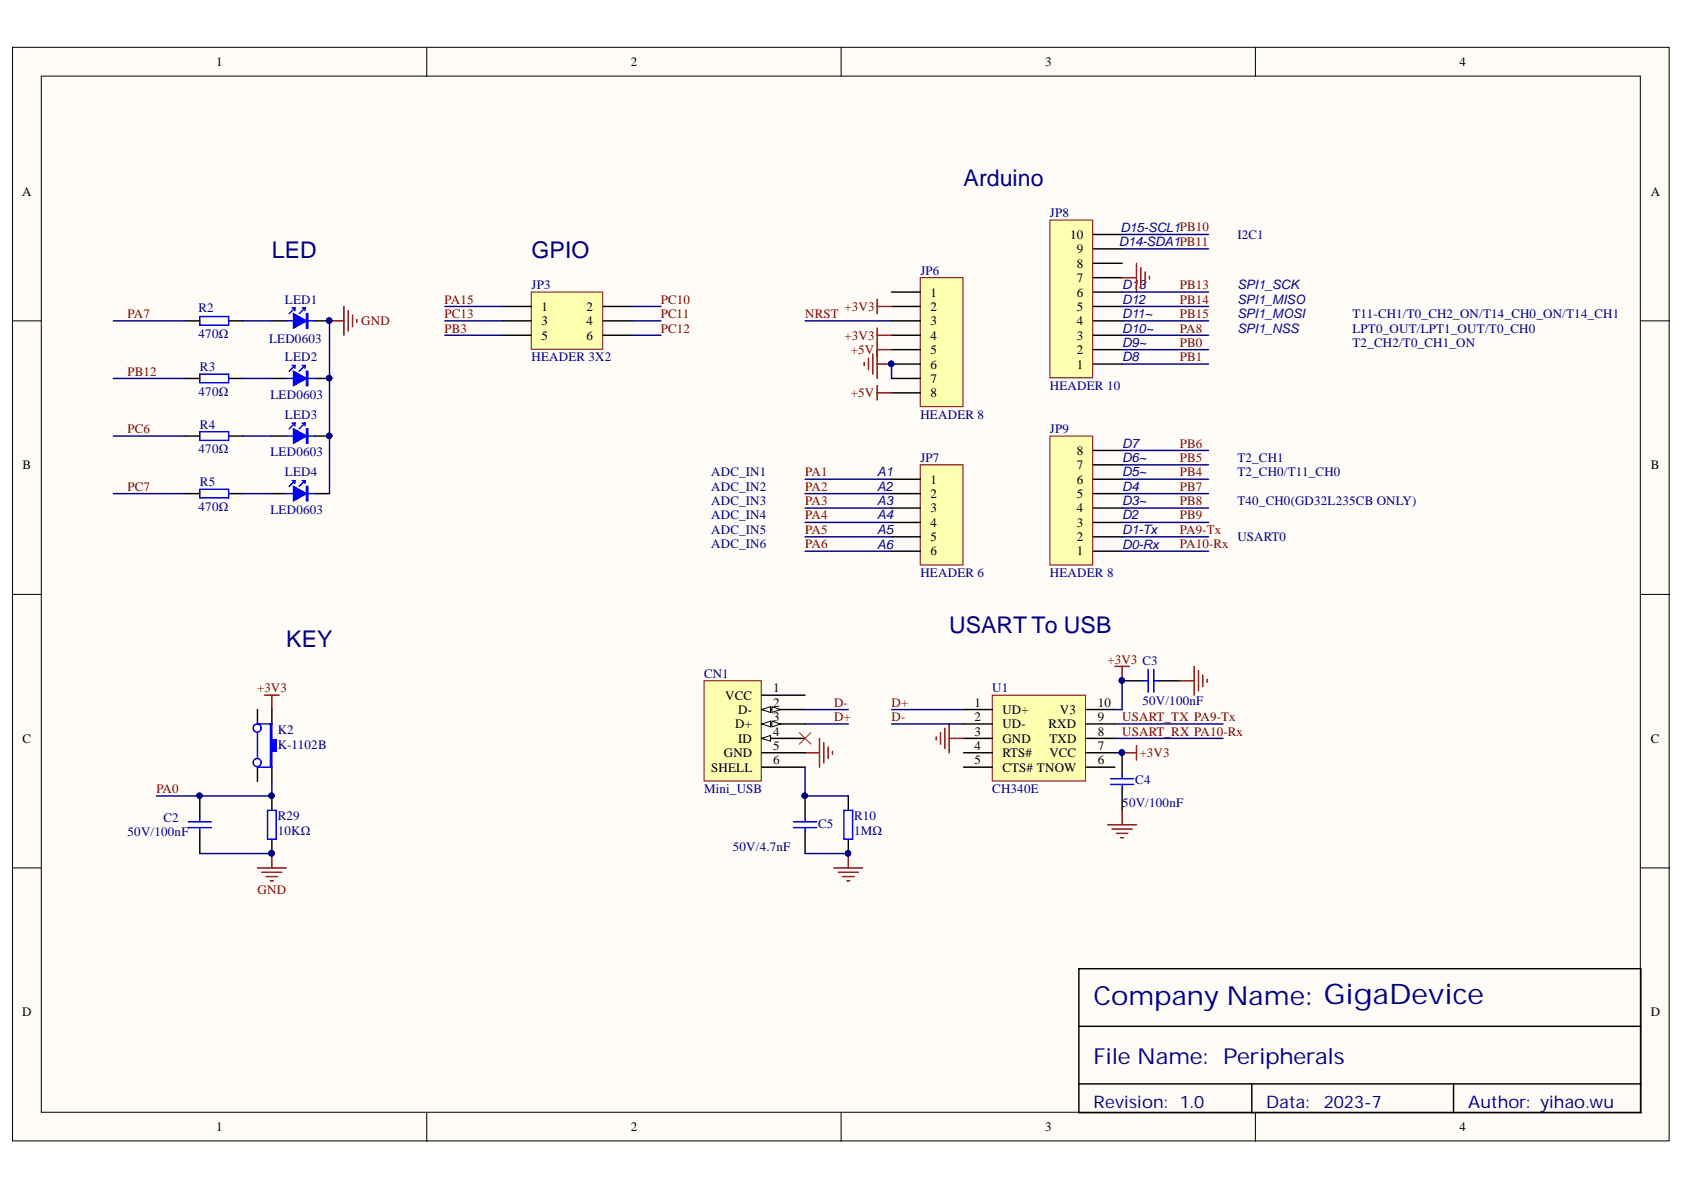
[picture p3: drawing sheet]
<svg xmlns="http://www.w3.org/2000/svg" width="297mm" height="210mm" viewBox="0 0 297 210" stroke-linecap="round" stroke-linejoin="round" font-family="sans-serif">
<defs><g id="words">
<text font-size="4.6" fill="#000080" x="192.9" y="177.3">Company Name: GigaDevice</text>
<g font-size="4.1" fill="#000080">
<text x="170" y="32.9">Arduino</text>
<text x="48" y="45.6">LED</text>
<text x="93.7" y="45.6">GPIO</text>
<text x="167.4" y="111.6">USART To USB</text>
<text x="50.5" y="114.1">KEY</text>
</g>
<text font-size="3.9" fill="#000080" x="192.9" y="187.7">File Name: Peripherals</text>
<g font-size="3" fill="#000080">
<text x="192.9" y="195.4">Revision: 1.0</text>
<text x="223.3" y="195.4">Data:</text>
<text x="233.5" y="195.4">2023-7</text>
<text x="259" y="195.4">Author: yihao.wu</text>
</g>
<g font-size="2.3">
<text x="38.2" y="11.7">1</text>
<text x="111.2" y="11.7">2</text>
<text x="184.3" y="11.7">3</text>
<text x="257.4" y="11.7">4</text>
<text x="3.9" y="34.5">A</text>
<text x="291.2" y="34.5">A</text>
<text x="188.7" y="42.1">10</text>
<text x="189.9" y="47.2">8</text>
<text x="189.9" y="44.7">9</text>
<text x="164.1" y="52.3">1</text>
<text x="189.9" y="52.3">6</text>
<text x="189.9" y="49.8">7</text>
<text x="95.5" y="54.9">1</text>
<text x="95.5" y="57.4">3</text>
<text x="95.5" y="59.9">5</text>
<text x="103.5" y="54.9">2</text>
<text x="103.5" y="57.4">4</text>
<text x="103.5" y="59.9">6</text>
<text x="164.1" y="54.9">2</text>
<text x="164.1" y="57.4">3</text>
<text x="164.1" y="59.9">4</text>
<text x="189.9" y="59.9">3</text>
<text x="189.9" y="57.4">4</text>
<text x="189.9" y="54.9">5</text>
<text x="164.1" y="62.5">5</text>
<text x="164.1" y="65">6</text>
<text x="189.9" y="65">1</text>
<text x="189.9" y="62.5">2</text>
<text x="164.1" y="67.5">7</text>
<text x="164.1" y="70.1">8</text>
<text x="4" y="82.8">B</text>
<text x="189.9" y="82.8">7</text>
<text x="189.9" y="80.2">8</text>
<text x="291.2" y="82.8">B</text>
<text x="164.1" y="85.3">1</text>
<text x="164.1" y="87.8">2</text>
<text x="189.9" y="87.8">5</text>
<text x="189.9" y="85.3">6</text>
<text x="164.1" y="90.4">3</text>
<text x="164.1" y="92.9">4</text>
<text x="164.1" y="95.4">5</text>
<text x="189.9" y="95.4">2</text>
<text x="189.9" y="92.9">3</text>
<text x="189.9" y="90.4">4</text>
<text x="164.1" y="98">6</text>
<text x="189.9" y="98">1</text>
<text x="127.9" y="123.4">VCC</text>
<text x="130.2" y="125.9">D-</text>
<text x="136.4" y="122.1">1</text>
<text x="136.4" y="124.7">2</text>
<text x="171.9" y="124.7">1</text>
<text x="176.8" y="125.9">UD+</text>
<text x="187" y="125.9">V3</text>
<text x="193.6" y="124.7">10</text>
<text x="4" y="131">C</text>
<text x="129.7" y="128.5">D+</text>
<text x="130.2" y="131">ID</text>
<text x="136.4" y="127.2">3</text>
<text x="136.4" y="129.7">4</text>
<text x="171.9" y="127.2">2</text>
<text x="171.9" y="129.7">3</text>
<text x="176.8" y="128.5">UD-</text>
<text x="176.8" y="131">GND</text>
<text x="184.9" y="128.5">RXD</text>
<text x="185.1" y="131">TXD</text>
<text x="193.6" y="129.7">8</text>
<text x="193.6" y="127.2">9</text>
<text x="291.2" y="131">C</text>
<text x="125.5" y="136.1">SHELL</text>
<text x="127.7" y="133.6">GND</text>
<text x="136.4" y="132.3">5</text>
<text x="136.4" y="134.8">6</text>
<text x="171.9" y="132.3">4</text>
<text x="171.9" y="134.8">5</text>
<text x="176.8" y="133.6">RTS#</text>
<text x="176.8" y="136.1">CTS# TNOW</text>
<text x="185.1" y="133.6">VCC</text>
<text x="193.6" y="134.8">6</text>
<text x="193.6" y="132.3">7</text>
<text x="3.9" y="179.3">D</text>
<text x="291.2" y="179.3">D</text>
<text x="38.2" y="199.6">1</text>
<text x="111.2" y="199.6">2</text>
<text x="184.3" y="199.6">3</text>
<text x="257.4" y="199.6">4</text>
</g>
<g font-size="2.3" fill="#000080">
<text x="185.2" y="38.3">JP8</text>
<text x="218.3" y="42.1">I2C1</text>
<text x="50.3" y="53.6">LED1</text>
<text x="93.7" y="51.1">JP3</text>
<text x="162.3" y="48.5">JP6</text>
<text x="35" y="55.1">R2</text>
<text x="35" y="59.7">470Ω</text>
<text x="238.6" y="56.1">T11-CH1/T0_CH2_ON/T14_CH0_ON/T14_CH1</text>
<text x="238.6" y="58.7">LPT0_OUT/LPT1_OUT/T0_CH0</text>
<text x="35.3" y="65.5">R3</text>
<text x="47.5" y="60.4">LED0603</text>
<text x="50.3" y="63.7">LED2</text>
<text x="93.7" y="63.7">HEADER 3X2</text>
<text x="238.6" y="61.2">T2_CH2/T0_CH1_ON</text>
<text x="35" y="69.8">470Ω</text>
<text x="47.7" y="70.3">LED0603</text>
<text x="185.2" y="68.8">HEADER 10</text>
<text x="35.3" y="75.7">R4</text>
<text x="50.3" y="73.9">LED3</text>
<text x="162.3" y="73.9">HEADER 8</text>
<text x="185.2" y="76.4">JP9</text>
<text x="35" y="80">470Ω</text>
<text x="47.7" y="80.5">LED0603</text>
<text x="162.3" y="81.5">JP7</text>
<text x="218.3" y="81.5">T2_CH1</text>
<text x="35.3" y="85.8">R5</text>
<text x="50.3" y="84">LED4</text>
<text x="125.5" y="84">ADC_IN1</text>
<text x="125.5" y="86.6">ADC_IN2</text>
<text x="125.5" y="89.1">ADC_IN3</text>
<text x="218.3" y="89.1">T40_CH0(GD32L235CB ONLY)</text>
<text x="218.3" y="84">T2_CH0/T11_CH0</text>
<text x="35" y="90.1">470Ω</text>
<text x="47.7" y="90.6">LED0603</text>
<text x="125.5" y="91.6">ADC_IN4</text>
<text x="125.5" y="94.2">ADC_IN5</text>
<text x="218.3" y="95.4">USART0</text>
<text x="125.5" y="96.7">ADC_IN6</text>
<text x="162.3" y="101.8">HEADER 6</text>
<text x="185.2" y="101.8">HEADER 8</text>
<text x="124.2" y="119.6">CN1</text>
<text x="175" y="122.1">U1</text>
<text x="201.5" y="124.4">50V/100nF</text>
<text x="49" y="129.5">K2</text>
<text x="49" y="132">K-1102B</text>
<text x="124.2" y="139.9">Mini_USB</text>
<text x="175" y="139.9">CH340E</text>
<text x="198" y="142.4">50V/100nF</text>
<text x="200.2" y="138.4">C4</text>
<text x="22.5" y="147.5">50V/100nF</text>
<text x="28.8" y="145">C2</text>
<text x="49" y="144.7">R29</text>
<text x="49" y="147.2">10KΩ</text>
<text x="144.3" y="146">C5</text>
<text x="150.7" y="144.7">R10</text>
<text x="150.7" y="147.2">1MΩ</text>
<text x="129.3" y="150">50V/4.7nF</text>
</g>
<g font-size="2.3" fill="#0c0087">
<text x="197.6" y="40.9">D15-SCL1PB10</text>
<text x="197.4" y="43.4">D14-SDA1PB11</text>
<text x="198" y="51.1">D13</text>
<text x="198" y="53.6">D12</text>
<text x="218.3" y="51.1">SPI1_SCK</text>
<text x="218.3" y="53.6">SPI1_MISO</text>
<text x="198" y="58.7">D10~</text>
<text x="198" y="56.1">D11~</text>
<text x="218.3" y="56.1">SPI1_MOSI</text>
<text x="218.3" y="58.7">SPI1_NSS</text>
<text x="198" y="63.7">D8</text>
<text x="198" y="61.2">D9~</text>
<text x="198" y="81.5">D6~</text>
<text x="198" y="78.9">D7</text>
<text x="154.7" y="84">A1</text>
<text x="154.7" y="86.6">A2</text>
<text x="154.7" y="89.1">A3</text>
<text x="198" y="86.6">D4</text>
<text x="198" y="89.1">D3~</text>
<text x="198" y="84">D5~</text>
<text x="154.7" y="91.6">A4</text>
<text x="154.7" y="94.2">A5</text>
<text x="198" y="94.2">D1-Tx</text>
<text x="198" y="91.6">D2</text>
<text x="154.7" y="96.8">A6</text>
<text x="198" y="96.8">D0-Rx</text>
</g>
<g font-size="2.3" fill="#800000">
<text x="78.4" y="53.6">PA15</text>
<text x="116.6" y="53.6">PC10</text>
<text x="208.1" y="51.1">PB13</text>
<text x="208.1" y="53.6">PB14</text>
<text x="22.5" y="56.1">PA7</text>
<text x="63.7" y="57.4">GND</text>
<text x="78.4" y="58.7">PB3</text>
<text x="78.4" y="56.1">PC13</text>
<text x="116.6" y="58.7">PC12</text>
<text x="116.6" y="56.1">PC11</text>
<text x="142" y="56.1">NRST</text>
<text x="149" y="54.9">+3V3</text>
<text x="149" y="59.9">+3V3</text>
<text x="208.1" y="56.1">PB15</text>
<text x="208.1" y="58.7">PA8</text>
<text x="150.1" y="62.5">+5V</text>
<text x="208.1" y="61.2">PB0</text>
<text x="208.1" y="63.7">PB1</text>
<text x="22.5" y="66.3">PB12</text>
<text x="150.1" y="70.1">+5V</text>
<text x="22.5" y="76.4">PC6</text>
<text x="208.1" y="81.5">PB5</text>
<text x="208.1" y="78.9">PB6</text>
<text x="22.5" y="86.6">PC7</text>
<text x="142" y="84">PA1</text>
<text x="142" y="86.6">PA2</text>
<text x="142" y="89.1">PA3</text>
<text x="208.1" y="89.1">PB8</text>
<text x="208.1" y="84">PB4</text>
<text x="208.1" y="86.6">PB7</text>
<text x="142" y="91.6">PA4</text>
<text x="142" y="94.2">PA5</text>
<text x="208.1" y="94.2">PA9-Tx</text>
<text x="208.1" y="91.6">PB9</text>
<text x="142" y="96.7">PA6</text>
<text x="208.1" y="96.7">PA10-Rx</text>
<text x="195.3" y="117.1">+3V3 C3</text>
<text x="45.3" y="122.1">+3V3</text>
<text x="147.1" y="124.7">D-</text>
<text x="157.3" y="124.7">D+</text>
<text x="147.1" y="127.2">D+</text>
<text x="157.3" y="127.2">D-</text>
<text x="198" y="127.2">USART_TX PA9-Tx</text>
<text x="198" y="129.7">USART_RX PA10-Rx</text>
<text x="201" y="133.6">+3V3</text>
<text x="27.6" y="139.9">PA0</text>
<text x="45.4" y="157.6">GND</text>
</g>
</g></defs>
<g fill="#fffcf8" stroke="#000" stroke-width=".18">
<path d="M2.2 8.3h292.2v192.9h-292.2z"/>
<path d="M7.3 13.4h282v182.8h-282z"/>
</g>
<path d="M75.3 8.3v5.1M148.4 8.3v5.1M221.4 8.3v5.1M2.2 56.6h5.1M289.4 56.6h5.1M2.2 104.8h5.1M289.4 104.8h5.1M2.2 153.1h5.1M289.4 153.1h5.1M75.3 196.3v5M148.4 196.3v5M221.4 196.3v5" fill="none" stroke="#000" stroke-width=".18"/>
<path d="M48 56.6h2.5M55.6 56.6h2.5M190.3 170.9h99.1v25.4h-99.1zM190.3 181h99.1M190.3 191.2h99.1M220.8 191.2v5.1M256.4 191.2v5.1" fill="none" stroke="#000" stroke-width=".25"/>
<circle cx="58.1" cy="56.5" r=".46" fill="#000080" stroke="#000080" stroke-width=".18"/>
<path d="M51.8 55.3l2.3 1.3-2.3 1.3z" fill="#00f"/>
<path d="M50.5 56.6h1.3M51.5 54.3h.5M51.8 55.3l2.3 1.3-2.3 1.3zM52 54.3l-1 1M52 54.3v.5M53.3 54.3h.5M53.8 54.3l-1 1M53.8 54.3v.5M54.1 55.3h.2v2.6h-.2zM54.2 55.3v2.6M54.3 56.6h1.3M47.2 142.9h1.5v5.1h-1.5z" fill="none" stroke="#00f" stroke-width=".25"/>
<g fill="#000080" stroke="#000080" stroke-width=".18">
<circle cx="58.1" cy="56.5" r=".46"/>
<circle cx="47.9" cy="150.5" r=".47"/>
<circle cx="47.9" cy="140.3" r=".46"/>
</g>
<path d="M48 125.2v2.5M48 135.3v2.6M48 140.4v2.5M48 148v2.6" fill="none" stroke="#000" stroke-width=".25"/>
<path d="M46.7 122.6h2.5M48 122.6v2.6M45.4 153.1h5.1M46.2 153.9h3.5M46.9 154.6h2.1M47.7 155.4h.5M48 150.6v2.5" fill="none" stroke="#800000" stroke-width=".25"/>
<path d="M47.7 127.7h.3v2.8h.7v2h-.7v2.8h-.3z" fill-rule="evenodd" fill="#00f"/>
<g fill="none" stroke="#00f" stroke-width=".25">
<path d="M35.2 55.8h5.1v1.6h-5.1zM45.4 127.7h2.6M45.4 135.3h2.6M45.4 129.2v4.6M47.7 127.7h.3v2.8h.7v2h-.7v2.8h-.3z"/>
<circle cx="45.4" cy="128.4" r=".72"/>
<circle cx="45.4" cy="134.5" r=".71"/>
</g>
<path d="M32.7 56.6h2.5M40.3 56.6h2.6M45.4 125.2v2.5M45.4 135.3v2.6" fill="none" stroke="#000" stroke-width=".25"/>
<path d="M162.3 82h7.6v17.7h-7.6z" fill="#ffffb0" stroke="#800000" stroke-width=".18"/>
<path d="M157.3 84.5h5M157.3 87.1h5M157.3 89.6h5M157.3 92.1h5M157.3 94.7h5M157.3 97.2h5" fill="none" stroke="#000" stroke-width=".25"/>
<path d="M162.3 49h7.6v22.7h-7.6z" fill="#ffffb0" stroke="#800000" stroke-width=".18"/>
<path d="M157.3 51.5h5M157.3 54.1h5M157.3 56.6h5M157.3 59.1h5M157.3 61.7h5M157.3 64.2h5M157.3 66.8h5M157.3 69.3h5" fill="none" stroke="#000" stroke-width=".25"/>
<circle cx="157.2" cy="64.2" r=".46" fill="#000080" stroke="#000080" stroke-width=".18"/>
<path d="M185.2 76.9h7.5v22.8h-7.5z" fill="#ffffb0" stroke="#800000" stroke-width=".18"/>
<path d="M192.8 79.5h5.1M192.8 97.2h5.1M192.8 94.7h5.1M192.8 92.1h5.1M192.8 89.6h5.1M192.8 87.1h5.1M192.8 84.5h5.1M192.8 82h5.1" fill="none" stroke="#000" stroke-width=".25"/>
<path d="M185.2 38.8h7.5v27.9h-7.5z" fill="#ffffb0" stroke="#800000" stroke-width=".18"/>
<path d="M192.8 59.1h5.1M192.8 56.6h5.1M192.8 54.1h5.1M192.8 51.5h5.1M192.8 49h5.1M192.8 46.4h5.1M192.8 43.9h5.1M192.8 41.4h5.1M192.8 64.2h5.1M192.8 61.7h5.1M35.2 140.4v3.8M35.2 146.7v3.9" fill="none" stroke="#000" stroke-width=".25"/>
<g fill="none" stroke="#800000" stroke-width=".25">
<path d="M154.7 52.8v2.5M154.7 57.9v8.9M154.7 54.1h2.6M154.7 59.1h2.6M197.9 49h2.6M200.5 46.4v5.1M201.2 47.2v3.6M202 48v2M202.8 48.7v.5M152.4 64v.5M153.2 63.2v2M154 62.4v3.6"/>
<path d="M154.7 68v2.6M154.7 61.7h2.6M154.7 64.2h2.6M154.7 69.3h2.6"/>
</g>
<g fill="#000080" stroke="#000080" stroke-width=".18">
<circle cx="157.2" cy="64.2" r=".46"/>
<circle cx="35.2" cy="140.3" r=".46"/>
</g>
<path d="M33.2 145h4.1M33.2 146h4.1M35.2 144.2v.8M35.2 146v.7" fill="none" stroke="#00f" stroke-width=".25"/>
<path d="M175 122.6h16.5v15.2h-16.5z" fill="#ffffb0" stroke="#800000" stroke-width=".18"/>
<g fill="none" stroke="#000" stroke-width=".25">
<path d="M170 125.2h5.1M170 127.7h5.1M170 130.2h5.1M170 132.8h5.1M170 135.3h5.1M191.6 125.2h5.1M191.6 127.7h5.1M191.6 130.2h5.1M191.6 132.8h5.1M191.6 135.3h5.1M197.9 120.1h3.8M197.9 132.8v3.8"/>
<path d="M197.9 139.1v3.8M204.3 120.1h3.8M142 140.4v3.8M142 146.7v3.9M149.6 140.4v2.5M149.6 148v2.6"/>
</g>
<g fill="none" stroke="#800000" stroke-width=".25">
<path d="M196.7 117.5h2.5M197.9 117.5v2.6M210.6 117.5v5.1M211.4 118.3v3.6M212.2 119.1v2M212.9 119.8v.5M142 132.8h2.5M144.5 130.2v5.1M145.3 131v3.6M146.1 131.8v2M146.8 132.5v.5M165.1 130v.5"/>
<path d="M165.9 129.2v2.1M166.7 128.5v3.5M167.4 127.7v5.1M167.4 130.2h2.6M197.9 132.8h2.6M200.5 131.5v2.6M208.1 120.1h2.5M147.1 153.1h5.1M147.9 153.9h3.5M148.6 154.6h2M149.4 155.4h.5M149.6 150.6v2.5"/>
<path d="M195.4 145.5h5.1M196.1 146.2h3.6M196.9 147h2M197.7 147.8h.5M197.9 142.9v2.6"/>
</g>
<g fill="#000080" stroke="#000080" stroke-width=".18">
<circle cx="197.9" cy="132.7" r=".46"/>
<circle cx="197.9" cy="120" r=".46"/>
<circle cx="141.9" cy="140.3" r=".46"/>
<circle cx="149.6" cy="150.5" r=".46"/>
</g>
<g fill="none" stroke="#00f" stroke-width=".25">
<path d="M202.5 118.1v4M203.5 118.1v4M195.9 137.4h4.1M195.9 138.4h4.1M197.9 136.6v.8M197.9 138.4v.7M201.7 120.1h.8M203.5 120.1h.8M140 145h4M140 146h4M142 144.2v.8M142 146v.7"/>
<path d="M148.9 142.9h1.5v5.1h-1.5z"/>
</g>
<path d="M124.2 120.1h10.1v17.7h-10.1z" fill="#ffffb0" stroke="#800000" stroke-width=".18"/>
<path d="M134.4 122.6h7.6M134.4 125.2h7.6" fill="none" stroke="#000" stroke-width=".25"/>
<path d="M134.4 125.2l1.5-.5v1z" fill="#fffcf8"/>
<path d="M134.4 125.2l1.5-.5v1z" fill="none" stroke="#000" stroke-width=".18"/>
<path d="M136.2 124.7l1.5 .5-1.5 .5z" fill="#fffcf8"/>
<path d="M136.2 124.7l1.5 .5-1.5 .5z" fill="none" stroke="#000" stroke-width=".18"/>
<path d="M134.4 127.7h7.6" fill="none" stroke="#000" stroke-width=".25"/>
<path d="M134.4 127.7l1.5-.5v1z" fill="#fffcf8"/>
<path d="M134.4 127.7l1.5-.5v1z" fill="none" stroke="#000" stroke-width=".18"/>
<path d="M136.2 127.2l1.5 .5-1.5 .5z" fill="#fffcf8"/>
<path d="M136.2 127.2l1.5 .5-1.5 .5z" fill="none" stroke="#000" stroke-width=".18"/>
<path d="M134.4 130.2h7.6" fill="none" stroke="#000" stroke-width=".25"/>
<path d="M134.4 130.2l1.5-.5v1z" fill="#fffcf8"/>
<path d="M134.4 130.2l1.5-.5v1z" fill="none" stroke="#000" stroke-width=".18"/>
<path d="M32.7 66.8h2.5M40.3 66.8h2.6M48 66.8h2.5M55.6 66.8h2.5M134.4 132.8h7.6M134.4 135.3h7.6" fill="none" stroke="#000" stroke-width=".25"/>
<path d="M58.1 56.6h2.6M60.7 54.1v5M61.4 54.8v3.6M62.2 55.6v2M63 56.3v.6" fill="none" stroke="#800000" stroke-width=".25"/>
<g fill="#000080" stroke="#000080" stroke-width=".18">
<circle cx="58.1" cy="56.5" r=".46"/>
<circle cx="58.1" cy="66.7" r=".46"/>
</g>
<path d="M35.2 66h5.1v1.5h-5.1z" fill="none" stroke="#00f" stroke-width=".25"/>
<path d="M51.8 65.5l2.3 1.3-2.3 1.2z" fill="#00f"/>
<path d="M35.2 76.2h5.1v1.5h-5.1zM50.5 66.8h1.3M51.5 64.5h.5M51.8 65.5l2.3 1.3-2.3 1.2zM52 64.5l-1 1M52 64.5v.5M53.3 64.5h.5M53.8 64.5l-1 1M53.8 64.5v.5M54.1 65.5h.2v2.5h-.2zM54.2 65.5v2.5M54.3 66.8h1.3" fill="none" stroke="#00f" stroke-width=".25"/>
<g fill="#000080" stroke="#000080" stroke-width=".18">
<circle cx="58.1" cy="66.7" r=".46"/>
<circle cx="58.1" cy="76.9" r=".46"/>
</g>
<path d="M32.7 76.9h2.5M40.3 76.9h2.6M48 76.9h2.5M55.6 76.9h2.5" fill="none" stroke="#000" stroke-width=".25"/>
<path d="M51.8 75.6l2.3 1.3-2.3 1.3z" fill="#00f"/>
<path d="M50.5 76.9h1.3M51.5 74.6h.5M51.8 75.6l2.3 1.3-2.3 1.3zM52 74.6l-1 1M52 74.6v.5M53.3 74.6h.5M53.8 74.6l-1 1M53.8 74.6v.5M54.1 75.6h.2v2.6h-.2zM54.2 75.6v2.6M54.3 76.9h1.3M35.2 86.3h5.1v1.5h-5.1z" fill="none" stroke="#00f" stroke-width=".25"/>
<circle cx="58.1" cy="76.9" r=".46" fill="#000080" stroke="#000080" stroke-width=".18"/>
<path d="M32.7 87.1h2.5M40.3 87.1h2.6M48 87.1h2.5M55.6 87.1h2.5" fill="none" stroke="#000" stroke-width=".25"/>
<path d="M51.8 85.8l2.3 1.3-2.3 1.2z" fill="#00f"/>
<path d="M50.5 87.1h1.3M51.5 84.8h.5M51.8 85.8l2.3 1.3-2.3 1.2zM52 84.8l-1 1M52 84.8v.5M53.3 84.8h.5M53.8 84.8l-1 1M53.8 84.8v.5M54.1 85.8h.2v2.5h-.2zM54.2 85.8v2.5M54.3 87.1h1.3" fill="none" stroke="#00f" stroke-width=".25"/>
<path d="M93.7 51.5h12.6v10.1h-12.6z" fill="#ffffb0" stroke="#800000" stroke-width=".18"/>
<path d="M88.6 54.1h5.1M88.6 56.6h5.1M88.6 59.1h5.1M106.4 54.1h5.1M106.4 56.6h5.1M106.4 59.1h5.1" fill="none" stroke="#000" stroke-width=".25"/>
<path d="M141 129.2l2 2.1M143 129.2l-2 2.1" fill="none" stroke="#f00" stroke-width=".18"/>
<g fill="none" stroke="#000080" stroke-width=".25">
<path d="M20 56.6h12.7M42.9 56.6h5.1M58.1 56.6v30.5M78.5 56.6h10.1M78.5 54.1h10.1M78.5 59.1h10.1M111.5 56.6h5.1M111.5 54.1h5.1M111.5 59.1h5.1M142 56.6h15.3M197.9 56.6h15.3M197.9 51.5h15.3"/>
<path d="M197.9 54.1h15.3M197.9 59.1h15.3M197.9 41.4h15.3M197.9 43.9h15.3M20 66.8h12.7M20 76.9h12.7M42.9 66.8h5.1M42.9 76.9h5.1M157.3 64.2v2.6M197.9 61.7h15.3M197.9 64.2h15.3M197.9 79.5h15.3"/>
<path d="M20 87.1h12.7M42.9 87.1h5.1M142 84.5h15.3M142 87.1h15.3M142 89.6h15.3M142 92.1h15.3M142 94.7h15.3M142 97.2h15.3M197.9 84.5h15.3M197.9 87.1h15.3M197.9 89.6h15.3M197.9 92.1h15.3"/>
<path d="M197.9 94.7h15.3M197.9 97.2h15.3M197.9 82h15.3M48 137.9v2.5h-20.4M142 135.3v5.1h7.6M142 125.2h7.6M142 127.7h7.6M157.3 125.2h12.7M157.3 127.7h12.7M196.7 127.7h19M196.7 132.8h1.2M196.7 130.2h19"/>
<path d="M197.9 120.1v5.1h-1.2M35.2 150.6h12.8M142 150.6h7.6"/>
</g>
<g fill="#000080" stroke="#000080" stroke-width=".18">
<circle cx="157.2" cy="64.2" r=".46"/>
<circle cx="47.9" cy="150.5" r=".47"/>
<circle cx="47.9" cy="140.3" r=".46"/>
<circle cx="35.2" cy="140.3" r=".46"/>
<circle cx="197.9" cy="120" r=".46"/>
<circle cx="197.9" cy="132.7" r=".46"/>
<circle cx="149.6" cy="150.5" r=".46"/>
<circle cx="141.9" cy="140.3" r=".46"/>
<circle cx="58.1" cy="76.9" r=".46"/>
<circle cx="58.1" cy="66.7" r=".46"/>
<circle cx="58.1" cy="56.5" r=".46"/>
</g>
<use href="#words"/>
</svg>
